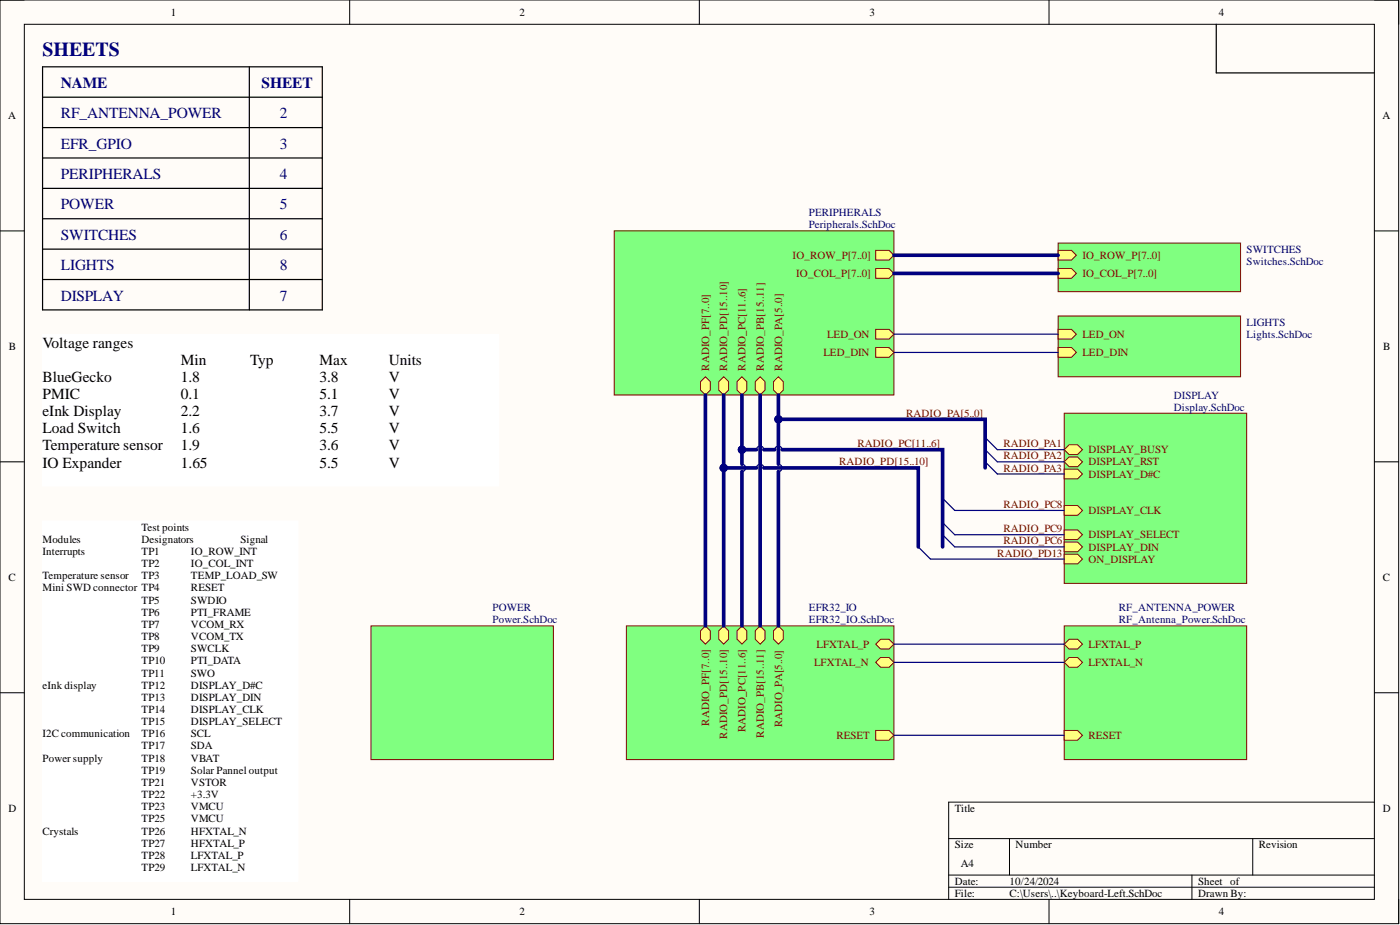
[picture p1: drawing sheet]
<svg xmlns="http://www.w3.org/2000/svg" width="292mm" height="193mm" viewBox="0 0 292 193" stroke-linecap="round" stroke-linejoin="round" font-family="sans-serif">
<defs><g id="words">
<text font-size="4.1" fill="#000080" x="8.9" y="11.7">SHEETS</text>
<g font-size="3.2" fill="#000080">
<text x="12.7" y="18.3">NAME</text>
<text x="54.6" y="18.3">SHEET</text>
<text x="12.7" y="24.7">RF_ANTENNA_POWER</text>
<text x="58.4" y="24.7">2</text>
<text x="12.7" y="31">EFR_GPIO</text>
<text x="58.4" y="31">3</text>
<text x="12.7" y="37.4">PERIPHERALS</text>
<text x="58.4" y="37.4">4</text>
<text x="12.7" y="43.7">POWER</text>
<text x="58.4" y="43.7">5</text>
<text x="12.7" y="50">SWITCHES</text>
<text x="58.4" y="50">6</text>
<text x="12.7" y="56.4">LIGHTS</text>
<text x="58.4" y="56.4">8</text>
<text x="12.7" y="62.7">DISPLAY</text>
<text x="58.4" y="62.7">7</text>
</g>
<g font-size="3.2">
<text x="8.9" y="72.7">Voltage ranges</text>
<text x="37.7" y="76.2">Min</text>
<text x="52.2" y="76.2">Typ</text>
<text x="66.7" y="76.2">Max</text>
<text x="81.1" y="76.2">Units</text>
<text x="8.9" y="79.8">BlueGecko</text>
<text x="8.9" y="83.3">PMIC</text>
<text x="37.7" y="79.8">1.8</text>
<text x="37.7" y="83.3">0.1</text>
<text x="66.7" y="79.8">3.8</text>
<text x="66.7" y="83.3">5.1</text>
<text x="81.1" y="79.8">V</text>
<text x="81.1" y="83.3">V</text>
<text x="8.9" y="86.9">eInk Display</text>
<text x="37.7" y="86.9">2.2</text>
<text x="66.7" y="86.9">3.7</text>
<text x="81.1" y="86.9">V</text>
<text x="8.9" y="90.4">Load Switch</text>
<text x="8.9" y="94">Temperature sensor</text>
<text x="37.7" y="90.4">1.6</text>
<text x="37.7" y="94">1.9</text>
<text x="66.7" y="90.4">5.5</text>
<text x="66.7" y="94">3.6</text>
<text x="81.1" y="90.4">V</text>
<text x="81.1" y="94">V</text>
<text x="8.9" y="97.5">IO Expander</text>
<text x="37.7" y="97.5">1.65</text>
<text x="66.7" y="97.5">5.5</text>
<text x="81.1" y="97.5">V</text>
</g>
<g font-size="2.3">
<text x="35.6" y="3.3">1</text>
<text x="108.4" y="3.3">2</text>
<text x="181.4" y="3.3">3</text>
<text x="254.3" y="3.3">4</text>
<text x="1.7" y="24.8">A</text>
<text x="288.4" y="24.8">A</text>
<text x="1.9" y="73">B</text>
<text x="288.6" y="73">B</text>
<text x="8.9" y="113.2">Modules</text>
<text x="29.5" y="110.7">Test points</text>
<text x="29.5" y="113.2">Designators</text>
<text x="50.2" y="113.2">Signal</text>
<text x="8.9" y="115.8">Interrupts</text>
<text x="29.5" y="115.8">TP1</text>
<text x="29.5" y="118.3">TP2</text>
<text x="39.8" y="115.8">IO_ROW_INT</text>
<text x="39.8" y="118.3">IO_COL_INT</text>
<text x="1.8" y="121.2">C</text>
<text x="8.9" y="120.9">Temperature sensor</text>
<text x="8.9" y="123.4">Mini SWD connector TP4</text>
<text x="29.5" y="120.9">TP3</text>
<text x="29.5" y="125.9">TP5</text>
<text x="39.8" y="120.9">TEMP_LOAD_SW</text>
<text x="39.8" y="123.4">RESET</text>
<text x="39.8" y="125.9">SWDIO</text>
<text x="288.5" y="121.2">C</text>
<text x="29.5" y="128.5">TP6</text>
<text x="29.5" y="131">TP7</text>
<text x="39.8" y="128.5">PTI_FRAME</text>
<text x="39.8" y="131">VCOM_RX</text>
<text x="29.5" y="133.5">TP8</text>
<text x="29.5" y="136.1">TP9</text>
<text x="39.8" y="133.5">VCOM_TX</text>
<text x="39.8" y="136.1">SWCLK</text>
<text x="8.9" y="143.7">eInk display</text>
<text x="29.5" y="138.6">TP10</text>
<text x="29.5" y="141.1">TP11</text>
<text x="29.5" y="143.7">TP12</text>
<text x="39.8" y="138.6">PTI_DATA</text>
<text x="39.8" y="141.1">SWO</text>
<text x="39.8" y="143.7">DISPLAY_D#C</text>
<text x="29.5" y="146.2">TP13</text>
<text x="29.5" y="148.7">TP14</text>
<text x="39.8" y="146.2">DISPLAY_DIN</text>
<text x="39.8" y="148.7">DISPLAY_CLK</text>
<text x="8.9" y="153.8">I2C communication</text>
<text x="29.5" y="151.3">TP15</text>
<text x="29.5" y="153.8">TP16</text>
<text x="39.8" y="151.3">DISPLAY_SELECT</text>
<text x="39.8" y="153.8">SCL</text>
<text x="8.9" y="158.9">Power supply</text>
<text x="29.5" y="156.4">TP17</text>
<text x="29.5" y="158.9">TP18</text>
<text x="29.5" y="161.4">TP19</text>
<text x="39.8" y="156.4">SDA</text>
<text x="39.8" y="158.9">VBAT</text>
<text x="39.8" y="161.4">Solar Pannel output</text>
<text x="29.5" y="164">TP21</text>
<text x="29.5" y="166.5">TP22</text>
<text x="39.8" y="164">VSTOR</text>
<text x="39.8" y="166.5">+3.3V</text>
<text x="1.8" y="169.4">D</text>
<text x="29.5" y="169">TP23</text>
<text x="29.5" y="171.6">TP25</text>
<text x="39.8" y="169">VMCU</text>
<text x="39.8" y="171.6">VMCU</text>
<text x="199.2" y="169.4">Title</text>
<text x="288.5" y="169.4">D</text>
<text x="8.9" y="174.1">Crystals</text>
<text x="29.5" y="174.1">TP26</text>
<text x="29.5" y="176.6">TP27</text>
<text x="29.5" y="179.2">TP28</text>
<text x="39.8" y="174.1">HFXTAL_N</text>
<text x="39.8" y="176.6">HFXTAL_P</text>
<text x="39.8" y="179.2">LFXTAL_P</text>
<text x="199.2" y="177">Size</text>
<text x="211.9" y="177">Number</text>
<text x="262.6" y="177">Revision</text>
<text x="29.5" y="181.7">TP29</text>
<text x="39.8" y="181.7">LFXTAL_N</text>
<text x="199.2" y="184.6">Date:</text>
<text x="200.5" y="180.8">A4</text>
<text x="210.6" y="184.6">10/24/2024</text>
<text x="250" y="184.6">Sheet of</text>
<text x="35.6" y="190.9">1</text>
<text x="108.4" y="190.9">2</text>
<text x="181.4" y="190.9">3</text>
<text x="199.2" y="187.1">File:</text>
<text x="210.6" y="187.1">C:\Users\..\Keyboard-Left.SchDoc</text>
<text x="250" y="187.1">Drawn By:</text>
<text x="254.3" y="190.9">4</text>
</g>
<g font-size="2.3" fill="#000080">
<text x="168.8" y="45.1">PERIPHERALS</text>
<text x="168.8" y="47.7">Peripherals.SchDoc</text>
<text x="260.1" y="52.7">SWITCHES</text>
<text x="260.1" y="55.3">Switches.SchDoc</text>
<text x="260.1" y="67.9">LIGHTS</text>
<text x="260.1" y="70.5">Lights.SchDoc</text>
<text x="244.9" y="83.2">DISPLAY</text>
<text x="244.9" y="85.7">Display.SchDoc</text>
<text x="102.8" y="127.5">POWER</text>
<text x="102.8" y="130.1">Power.SchDoc</text>
<text x="168.8" y="127.5">EFR32_IO</text>
<text x="168.8" y="130.1">EFR32_IO.SchDoc</text>
<text x="233.5" y="127.5">RF_ANTENNA_POWER</text>
<text x="233.5" y="130.1">RF_Antenna_Power.SchDoc</text>
</g>
<g font-size="2.3" fill="#800000">
<text x="165.4" y="54">IO_ROW_P[7..0]</text>
<text x="166.1" y="57.8">IO_COL_P[7..0]</text>
<text x="225.8" y="54">IO_ROW_P[7..0]</text>
<text x="225.8" y="57.8">IO_COL_P[7..0]</text>
<text x="172.6" y="70.5">LED_ON</text>
<text x="225.8" y="70.5">LED_ON</text>
<text x="147.9" y="77.3" transform="rotate(-90 147.9 77.3)">RADIO_PF[7..0]</text>
<text x="151.8" y="77.3" transform="rotate(-90 151.8 77.3)">RADIO_PD[15..10]</text>
<text x="155.6" y="77.3" transform="rotate(-90 155.6 77.3)">RADIO_PC[11..6]</text>
<text x="159.4" y="77.3" transform="rotate(-90 159.4 77.3)">RADIO_PB[15..11]</text>
<text x="163.2" y="77.3" transform="rotate(-90 163.2 77.3)">RADIO_PA[5..0]</text>
<text x="171.8" y="74.3">LED_DIN</text>
<text x="225.8" y="74.3">LED_DIN</text>
<text x="189.1" y="87">RADIO_PA[5..0]</text>
<text x="178.9" y="93.3">RADIO_PC[11..6]</text>
<text x="209.4" y="93.3">RADIO_PA1</text>
<text x="209.4" y="95.8">RADIO_PA2</text>
<text x="227.1" y="94.6">DISPLAY_BUSY</text>
<text x="175.1" y="97.1">RADIO_PD[15..10]</text>
<text x="209.4" y="98.4">RADIO_PA3</text>
<text x="227.1" y="99.6">DISPLAY_D#C</text>
<text x="227.1" y="97.1">DISPLAY_RST</text>
<text x="209.4" y="106">RADIO_PC8</text>
<text x="227.1" y="107.2">DISPLAY_CLK</text>
<text x="209.4" y="111.1">RADIO_PC9</text>
<text x="209.4" y="113.6">RADIO_PC6</text>
<text x="227.1" y="112.3">DISPLAY_SELECT</text>
<text x="208.1" y="116.1">RADIO_PD13</text>
<text x="227.1" y="114.9">DISPLAY_DIN</text>
<text x="227.1" y="117.4">ON_DISPLAY</text>
<text x="170.4" y="135.1">LFXTAL_P</text>
<text x="227.1" y="135.1">LFXTAL_P</text>
<text x="169.9" y="138.9">LFXTAL_N</text>
<text x="227.1" y="138.9">LFXTAL_N</text>
<text x="147.9" y="151.4" transform="rotate(-90 147.9 151.4)">RADIO_PF[7..0]</text>
<text x="151.8" y="154.1" transform="rotate(-90 151.8 154.1)">RADIO_PD[15..10]</text>
<text x="155.6" y="152.7" transform="rotate(-90 155.6 152.7)">RADIO_PC[11..6]</text>
<text x="159.4" y="153.9" transform="rotate(-90 159.4 153.9)">RADIO_PB[15..11]</text>
<text x="163.2" y="151.7" transform="rotate(-90 163.2 151.7)">RADIO_PA[5..0]</text>
<text x="174.5" y="154.2">RESET</text>
<text x="227.1" y="154.2">RESET</text>
</g>
</g></defs>
<path d="M0 0h291.8v192.7h-291.8z" fill-rule="evenodd" fill="#fffcf8"/>
<path d="M0 0h291.8v192.7h-291.8z" fill="none" stroke="#000" stroke-width=".21"/>
<path d="M5.1 5.1h281.7v182.5h-281.7z" fill-rule="evenodd" fill="#fffcf8"/>
<g fill="none" stroke="#000" stroke-width=".21">
<path d="M0 0h5.1M73 0v5.1M145.9 0v5.1M218.9 0v5.1M286.8 0h5v5.1M5.1 5.1h281.7v182.5h-281.7zM0 48.2h5.1M286.8 48.2h5M0 96.3h5.1M286.8 96.3h5M0 144.5h5.1M286.8 144.5h5"/>
<path d="M197.9 174.9h88.9M210.6 174.9v7.7M261.4 174.9v7.7M286.8 167.3h-88.9v20.3M73 187.6v5.1M145.9 187.6v5.1M197.9 182.6h88.9M197.9 185.1h88.9M218.9 187.6v5.1M248.7 182.6v5M291.8 187.6v5.1"/>
</g>
<path d="M77.4 130.6h38.1v27.9h-38.1z" fill-rule="evenodd" fill="#80ff80"/>
<path d="M77.4 130.6h38.1v27.9h-38.1z" fill="none" stroke="#800000" stroke-width=".21"/>
<path d="M222 130.6h38.1v27.9h-38.1z" fill-rule="evenodd" fill="#80ff80"/>
<path d="M222 130.6h38.1v27.9h-38.1z" fill="none" stroke="#800000" stroke-width=".21"/>
<path d="M222 152.4h2.8l1 1-1 1h-2.8z" fill-rule="evenodd" fill="#ffff80"/>
<path d="M222 152.4h2.8l1 1-1 1h-2.8z" fill="none" stroke="#800000" stroke-width=".21"/>
<path d="M222 138.2l1.1-1h1.7l1 1-1 1h-1.7z" fill-rule="evenodd" fill="#ffff80"/>
<path d="M222 138.2l1.1-1h1.7l1 1-1 1h-1.7z" fill="none" stroke="#800000" stroke-width=".21"/>
<path d="M222 134.4l1.1-1h1.7l1 1-1 1h-1.7z" fill-rule="evenodd" fill="#ffff80"/>
<path d="M222 134.4l1.1-1h1.7l1 1-1 1h-1.7z" fill="none" stroke="#800000" stroke-width=".21"/>
<path d="M220.8 50.7h38v10.1h-38z" fill-rule="evenodd" fill="#80ff80"/>
<path d="M220.8 50.7h38v10.1h-38z" fill="none" stroke="#800000" stroke-width=".21"/>
<path d="M220.8 52.2h2.8l1 1-1 1.1h-2.8z" fill-rule="evenodd" fill="#ffff80"/>
<path d="M220.8 52.2h2.8l1 1-1 1.1h-2.8z" fill="none" stroke="#800000" stroke-width=".21"/>
<path d="M220.8 56h2.8l1 1-1 1.1h-2.8z" fill-rule="evenodd" fill="#ffff80"/>
<path d="M220.8 56h2.8l1 1-1 1.1h-2.8z" fill="none" stroke="#800000" stroke-width=".21"/>
<path d="M128.2 48.2h58.3v34.2h-58.3z" fill-rule="evenodd" fill="#80ff80"/>
<path d="M128.2 48.2h58.3v34.2h-58.3z" fill="none" stroke="#800000" stroke-width=".21"/>
<path d="M182.7 52.2h2.8l1 1-1 1.1h-2.8z" fill-rule="evenodd" fill="#ffff80"/>
<path d="M182.7 52.2h2.8l1 1-1 1.1h-2.8z" fill="none" stroke="#800000" stroke-width=".21"/>
<path d="M182.7 56h2.8l1 1-1 1.1h-2.8z" fill-rule="evenodd" fill="#ffff80"/>
<path d="M182.7 56h2.8l1 1-1 1.1h-2.8z" fill="none" stroke="#800000" stroke-width=".21"/>
<path d="M161.4 79.6l1-1 1 1v1.8l-1 1-1-1z" fill-rule="evenodd" fill="#ffff80"/>
<path d="M161.4 79.6l1-1 1 1v1.8l-1 1-1-1z" fill="none" stroke="#800000" stroke-width=".21"/>
<path d="M153.8 79.6l1-1 1 1v1.8l-1 1-1-1z" fill-rule="evenodd" fill="#ffff80"/>
<path d="M153.8 79.6l1-1 1 1v1.8l-1 1-1-1z" fill="none" stroke="#800000" stroke-width=".21"/>
<path d="M150 79.6l1-1 1 1v1.8l-1 1-1-1z" fill-rule="evenodd" fill="#ffff80"/>
<path d="M150 79.6l1-1 1 1v1.8l-1 1-1-1z" fill="none" stroke="#800000" stroke-width=".21"/>
<path d="M157.6 79.6l1-1 1 1v1.8l-1 1-1-1z" fill-rule="evenodd" fill="#ffff80"/>
<path d="M157.6 79.6l1-1 1 1v1.8l-1 1-1-1z" fill="none" stroke="#800000" stroke-width=".21"/>
<path d="M146.2 79.6l1-1 1 1v1.8l-1 1-1-1z" fill-rule="evenodd" fill="#ffff80"/>
<path d="M146.2 79.6l1-1 1 1v1.8l-1 1-1-1z" fill="none" stroke="#800000" stroke-width=".21"/>
<path d="M182.7 72.5h2.8l1 1-1 1h-2.8z" fill-rule="evenodd" fill="#ffff80"/>
<path d="M182.7 72.5h2.8l1 1-1 1h-2.8z" fill="none" stroke="#800000" stroke-width=".21"/>
<path d="M182.7 68.7h2.8l1 1-1 1h-2.8z" fill-rule="evenodd" fill="#ffff80"/>
<path d="M182.7 68.7h2.8l1 1-1 1h-2.8z" fill="none" stroke="#800000" stroke-width=".21"/>
<path d="M130.7 130.6h55.8v27.9h-55.8z" fill-rule="evenodd" fill="#80ff80"/>
<path d="M130.7 130.6h55.8v27.9h-55.8z" fill="none" stroke="#800000" stroke-width=".21"/>
<path d="M161.4 131.6l1-1 1 1v1.8l-1 1-1-1z" fill-rule="evenodd" fill="#ffff80"/>
<path d="M161.4 131.6l1-1 1 1v1.8l-1 1-1-1z" fill="none" stroke="#800000" stroke-width=".21"/>
<path d="M150 131.6l1-1 1 1v1.8l-1 1-1-1z" fill-rule="evenodd" fill="#ffff80"/>
<path d="M150 131.6l1-1 1 1v1.8l-1 1-1-1z" fill="none" stroke="#800000" stroke-width=".21"/>
<path d="M146.2 131.6l1-1 1 1v1.8l-1 1-1-1z" fill-rule="evenodd" fill="#ffff80"/>
<path d="M146.2 131.6l1-1 1 1v1.8l-1 1-1-1z" fill="none" stroke="#800000" stroke-width=".21"/>
<path d="M157.6 131.6l1-1 1 1v1.8l-1 1-1-1z" fill-rule="evenodd" fill="#ffff80"/>
<path d="M157.6 131.6l1-1 1 1v1.8l-1 1-1-1z" fill="none" stroke="#800000" stroke-width=".21"/>
<path d="M153.8 131.6l1-1 1 1v1.8l-1 1-1-1z" fill-rule="evenodd" fill="#ffff80"/>
<path d="M153.8 131.6l1-1 1 1v1.8l-1 1-1-1z" fill="none" stroke="#800000" stroke-width=".21"/>
<path d="M182.7 152.4h2.8l1 1-1 1h-2.8z" fill-rule="evenodd" fill="#ffff80"/>
<path d="M182.7 152.4h2.8l1 1-1 1h-2.8z" fill="none" stroke="#800000" stroke-width=".21"/>
<path d="M182.7 138.2l1-1h1.8l1 1-1 1h-1.8z" fill-rule="evenodd" fill="#ffff80"/>
<path d="M182.7 138.2l1-1h1.8l1 1-1 1h-1.8z" fill="none" stroke="#800000" stroke-width=".21"/>
<path d="M182.7 134.4l1-1h1.8l1 1-1 1h-1.8z" fill-rule="evenodd" fill="#ffff80"/>
<path d="M182.7 134.4l1-1h1.8l1 1-1 1h-1.8z" fill="none" stroke="#800000" stroke-width=".21"/>
<path d="M222 86.2h38.1v35.5h-38.1z" fill-rule="evenodd" fill="#80ff80"/>
<path d="M222 86.2h38.1v35.5h-38.1z" fill="none" stroke="#800000" stroke-width=".21"/>
<path d="M222 113.1h2.8l1 1-1 1h-2.8z" fill-rule="evenodd" fill="#ffff80"/>
<path d="M222 113.1h2.8l1 1-1 1h-2.8z" fill="none" stroke="#800000" stroke-width=".21"/>
<path d="M222 105.5h2.8l1 1-1 1h-2.8z" fill-rule="evenodd" fill="#ffff80"/>
<path d="M222 105.5h2.8l1 1-1 1h-2.8z" fill="none" stroke="#800000" stroke-width=".21"/>
<path d="M222 97.9h2.8l1 1-1 1h-2.8z" fill-rule="evenodd" fill="#ffff80"/>
<path d="M222 97.9h2.8l1 1-1 1h-2.8z" fill="none" stroke="#800000" stroke-width=".21"/>
<path d="M222 110.5h2.8l1 1.1-1 1h-2.8z" fill-rule="evenodd" fill="#ffff80"/>
<path d="M222 110.5h2.8l1 1.1-1 1h-2.8z" fill="none" stroke="#800000" stroke-width=".21"/>
<path d="M222 96.3l1.1-1h1.7l1 1-1 1.1h-1.7z" fill-rule="evenodd" fill="#ffff80"/>
<path d="M222 96.3l1.1-1h1.7l1 1-1 1.1h-1.7z" fill="none" stroke="#800000" stroke-width=".21"/>
<path d="M222 93.8l1.1-1h1.7l1 1-1 1h-1.7z" fill-rule="evenodd" fill="#ffff80"/>
<path d="M222 93.8l1.1-1h1.7l1 1-1 1h-1.7z" fill="none" stroke="#800000" stroke-width=".21"/>
<path d="M222 115.6h2.8l1 1-1 1h-2.8z" fill-rule="evenodd" fill="#ffff80"/>
<path d="M222 115.6h2.8l1 1-1 1h-2.8z" fill="none" stroke="#800000" stroke-width=".21"/>
<path d="M205.5 96.3l2.6 2.6M191.6 114.1l2.5 2.5M196.7 104l2.5 2.5M196.7 109l2.5 2.6M196.7 111.6l2.5 2.5" fill="none" stroke="#000080" stroke-width=".25"/>
<path d="M220.8 65.9h38v12.7h-38z" fill-rule="evenodd" fill="#80ff80"/>
<path d="M220.8 65.9h38v12.7h-38z" fill="none" stroke="#800000" stroke-width=".21"/>
<path d="M220.8 72.5h2.8l1 1-1 1h-2.8z" fill-rule="evenodd" fill="#ffff80"/>
<path d="M220.8 72.5h2.8l1 1-1 1h-2.8z" fill="none" stroke="#800000" stroke-width=".21"/>
<path d="M220.8 68.7h2.8l1 1-1 1h-2.8z" fill-rule="evenodd" fill="#ffff80"/>
<path d="M220.8 68.7h2.8l1 1-1 1h-2.8z" fill="none" stroke="#800000" stroke-width=".21"/>
<path d="M205.5 93.8l2.6 2.5M205.5 91.3l2.6 2.5" fill="none" stroke="#000080" stroke-width=".25"/>
<path d="M8.9 13.9h58.3v50.8h-58.3zM52 13.9v50.8M253.8 5.1v10.1h33M8.9 20.3h58.3M8.9 33h58.3M8.9 26.6h58.3M8.9 39.3h58.3M8.9 58.3h58.3M8.9 52h58.3M8.9 45.6h58.3" fill="none" stroke="#000" stroke-width=".25"/>
<path d="M8.9 69.8h95.1v31.6h-95.1z" fill-rule="evenodd" fill="#fff"/>
<path d="M8.9 69.8h95.1v31.6h-95.1z" fill="none" stroke="#fff" stroke-width=".21"/>
<path d="M8.9 108.7h53.3v75.1h-53.3z" fill-rule="evenodd" fill="#fff"/>
<path d="M8.9 108.7h53.3v75.1h-53.3z" fill="none" stroke="#fff" stroke-width=".21"/>
<g fill="none" stroke="#000080" stroke-width=".25">
<path d="M186.5 69.7h34.3M186.5 73.5h34.3M157.8 97.6a.76 .76 0 0 1 .8-.7 .76 .76 0 0 1 .8 .7M208.1 98.9h13.9M208.1 96.3h13.9M208.1 93.8h13.9M194.1 116.6h27.9M199.2 111.6h22.8M199.2 114.1h22.8M199.2 106.5h22.8M186.5 134.4h35.5M186.5 138.2h35.5"/>
<path d="M186.5 153.4h35.5"/>
</g>
<path d="M186.5 53.2h34.3M186.5 57h34.3M147.2 82.4v48.2M151 97.6h6.8M158.6 82.4v48.2M159.4 97.6h32.2v16.5" fill="none" stroke="#000080" stroke-width=".76"/>
<circle cx="151" cy="97.6" r=".76" fill="#000080"/>
<circle cx="151" cy="97.6" r=".76" fill="none" stroke="#000080" stroke-width=".21"/>
<path d="M162.4 96.9v-9.4h43.1v10.1M162.4 98.4v32.2" fill="none" stroke="#000080" stroke-width=".76"/>
<path d="M162.4 96.9a.76 .76 0 0 1 .8 .7 .76 .76 0 0 1-.8 .8" fill="none" stroke="#000080" stroke-width=".25"/>
<circle cx="162.4" cy="87.5" r=".76" fill="#000080"/>
<circle cx="162.4" cy="87.5" r=".76" fill="none" stroke="#000080" stroke-width=".21"/>
<path d="M154.8 93.8h3M159.4 93.8h2.2M163.2 93.8h33.5v20.3" fill="none" stroke="#000080" stroke-width=".76"/>
<path d="M157.8 93.8a.76 .76 0 0 1 .8-.8 .76 .76 0 0 1 .8 .8M161.6 93.8a.76 .76 0 0 1 .8-.8 .76 .76 0 0 1 .8 .8" fill="none" stroke="#000080" stroke-width=".25"/>
<circle cx="154.8" cy="93.8" r=".76" fill="#000080"/>
<circle cx="154.8" cy="93.8" r=".76" fill="none" stroke="#000080" stroke-width=".21"/>
<path d="M162.4 82.4v5.1" fill="none" stroke="#000080" stroke-width=".76"/>
<circle cx="162.4" cy="87.5" r=".76" fill="#000080"/>
<circle cx="162.4" cy="87.5" r=".76" fill="none" stroke="#000080" stroke-width=".21"/>
<path d="M151 82.4v48.2" fill="none" stroke="#000080" stroke-width=".76"/>
<circle cx="151" cy="97.6" r=".76" fill="#000080"/>
<circle cx="151" cy="97.6" r=".76" fill="none" stroke="#000080" stroke-width=".21"/>
<path d="M154.8 82.4v14.5M154.8 98.4v32.2" fill="none" stroke="#000080" stroke-width=".76"/>
<path d="M154.8 96.9a.76 .76 0 0 1 .8 .7 .76 .76 0 0 1-.8 .8" fill="none" stroke="#000080" stroke-width=".25"/>
<circle cx="154.8" cy="93.8" r=".76" fill="#000080"/>
<circle cx="154.8" cy="93.8" r=".76" fill="none" stroke="#000080" stroke-width=".21"/>
<use href="#words"/>
</svg>
